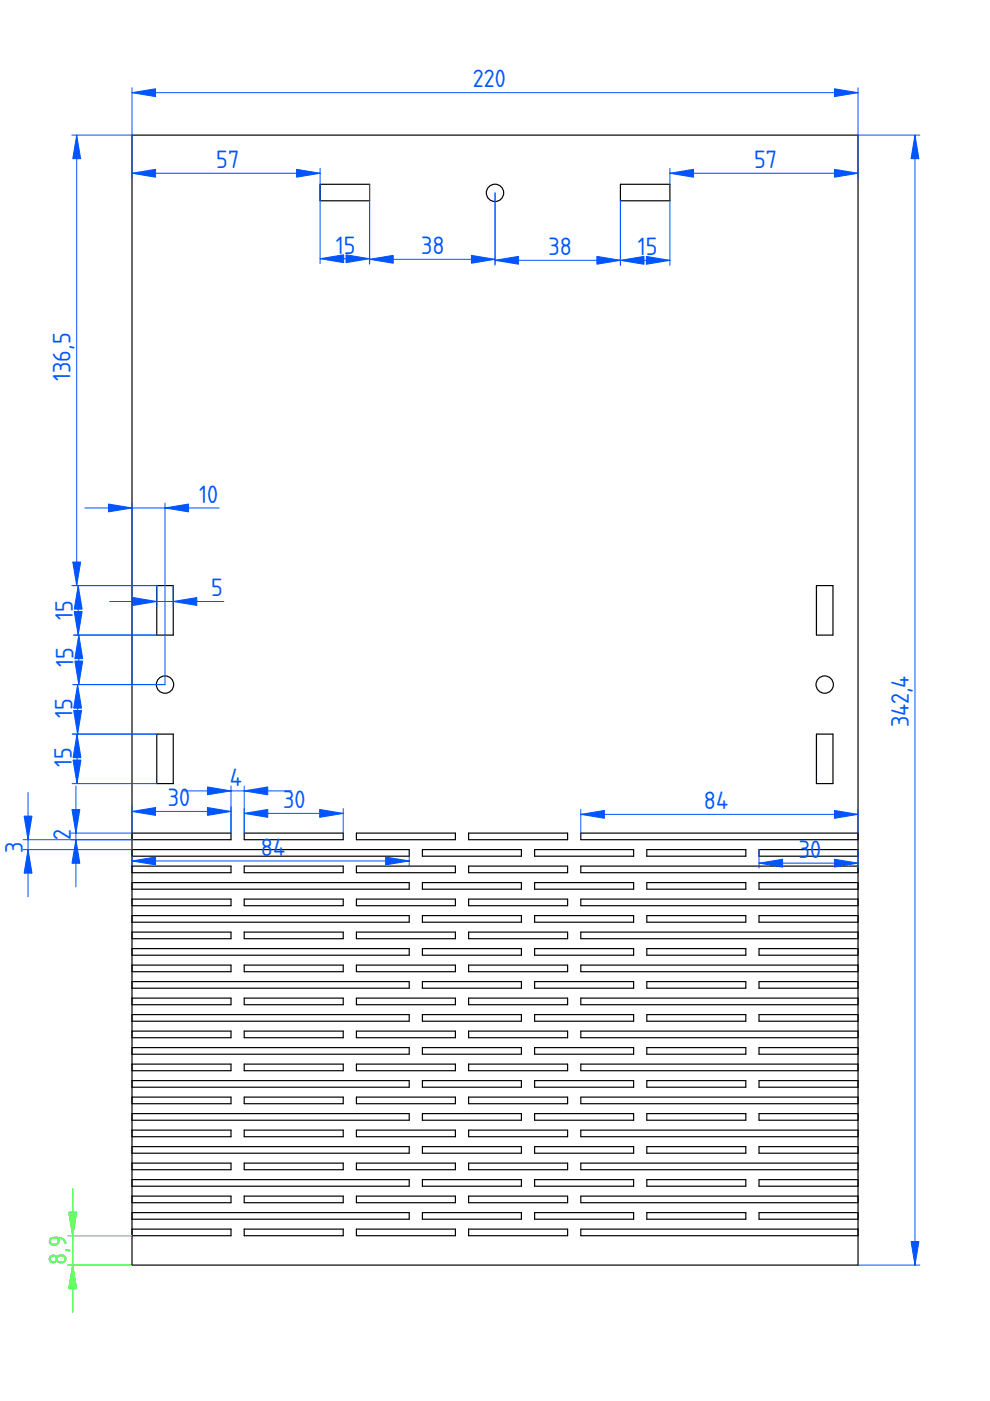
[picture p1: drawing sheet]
<svg xmlns="http://www.w3.org/2000/svg" width="210mm" height="297mm" viewBox="0 0 210 297" stroke-linecap="round" stroke-linejoin="round" font-family="sans-serif">
<defs><g id="words">
<g font-size="5" fill="#05f">
<text x="100.2" y="18.5">220</text>
<text x="45.9" y="35.6">57</text>
<text x="159.9" y="35.6">57</text>
<text x="71.2" y="53.8">15</text>
<text x="89.3" y="53.9">38</text>
<text x="116.3" y="54.1">38</text>
<text x="135.2" y="54.1">15</text>
<text x="14.9" y="80.8" transform="rotate(-90 14.9 80.8)">136,5</text>
<text x="42.2" y="106.6">10</text>
<text x="15.5" y="131.4" transform="rotate(-90 15.5 131.4)">15</text>
<text x="44.8" y="126.4">5</text>
<text x="15.6" y="141.4" transform="rotate(-90 15.6 141.4)">15</text>
<text x="15.4" y="152.1" transform="rotate(-90 15.4 152.1)">15</text>
<text x="192.7" y="154.2" transform="rotate(-90 192.7 154.2)">342,4</text>
<text x="15.2" y="162.6" transform="rotate(-90 15.2 162.6)">15</text>
<text x="48.8" y="166.6">4</text>
<text x="35.6" y="170.9">30</text>
<text x="60" y="171.4">30</text>
<text x="149.2" y="171.6">84</text>
<text x="15" y="178.1" transform="rotate(-90 15 178.1)">2</text>
<text x="4.8" y="180.8" transform="rotate(-90 4.8 180.8)">3</text>
<text x="55.3" y="181.4">84</text>
<text x="169.4" y="181.9">30</text>
</g>
<text font-size="5" fill="#0f0" x="14.1" y="268.2" transform="rotate(-90 14.1 268.2)">8,9</text>
</g></defs>
<g fill="none" stroke="#000" stroke-width=".25">
<path d="M28 28.6h153.9v239.6h-153.9zM67.9 39.1h10.5v3.5h-10.5zM131.5 39.1h10.5v3.5h-10.5zM33.2 124.2h3.5v10.5h-3.5zM173.1 124.2h3.5v10.5h-3.5zM33.2 155.6h3.5v10.5h-3.5zM173.1 155.6h3.5v10.5h-3.5zM28 176.6h21v1.4h-21M51.8 176.6h21v1.4h-21zM75.6 176.6h21v1.4h-21zM99.4 176.6h20.9v1.4h-20.9zM181.9 176.6h-58.8v1.4h58.8"/>
<path d="M28 183.6h21v1.4h-21M28 190.6h21v1.4h-21M28 197.6h21v1.4h-21M28 180.1h58.8v1.4h-58.8M28 187.1h58.8v1.4h-58.8M28 194.1h58.8v1.4h-58.8M51.8 183.6h21v1.4h-21zM51.8 190.6h21v1.4h-21zM51.8 197.6h21v1.4h-21zM75.6 183.6h21v1.4h-21zM75.6 190.6h21v1.4h-21zM75.6 197.6h21v1.4h-21z"/>
<path d="M89.6 180.1h21v1.4h-21zM89.6 187.1h21v1.4h-21zM89.6 194.1h21v1.4h-21zM99.4 183.6h20.9v1.4h-20.9zM99.4 190.6h20.9v1.4h-20.9zM99.4 197.6h20.9v1.4h-20.9zM113.4 180.1h20.9v1.4h-20.9zM113.4 187.1h20.9v1.4h-20.9zM113.4 194.1h20.9v1.4h-20.9zM137.1 180.1h21v1.4h-21zM137.1 187.1h21v1.4h-21zM137.1 194.1h21v1.4h-21z"/>
<path d="M181.9 183.6h-58.8v1.4h58.8M181.9 190.6h-58.8v1.4h58.8M181.9 197.6h-58.8v1.4h58.8M181.9 180.1h-21v1.4h21M181.9 187.1h-21v1.4h21M181.9 194.1h-21v1.4h21M28 204.6h21v1.4h-21M28 211.6h21v1.4h-21M28 218.6h21v1.4h-21M28 201.1h58.8v1.4h-58.8M28 208.1h58.8v1.4h-58.8M28 215.1h58.8v1.4h-58.8"/>
<path d="M51.8 204.6h21v1.4h-21zM51.8 211.6h21v1.4h-21zM51.8 218.6h21v1.4h-21zM75.6 204.6h21v1.4h-21zM75.6 211.6h21v1.4h-21zM75.6 218.6h21v1.4h-21zM89.6 201.1h21v1.4h-21zM89.6 208.1h21v1.4h-21zM89.6 215.1h21v1.4h-21zM99.4 204.6h20.9v1.4h-20.9zM99.4 211.6h20.9v1.4h-20.9zM99.4 218.6h20.9v1.4h-20.9z"/>
<path d="M113.4 201.1h20.9v1.4h-20.9zM113.4 208.1h20.9v1.4h-20.9zM113.4 215.1h20.9v1.4h-20.9zM137.1 201.1h21v1.4h-21zM137.1 208.1h21v1.4h-21zM137.1 215.1h21v1.4h-21zM181.9 204.6h-58.8v1.4h58.8M181.9 211.6h-58.8v1.4h58.8M181.9 218.6h-58.8v1.4h58.8M181.9 201.1h-21v1.4h21M181.9 208.1h-21v1.4h21M181.9 215.1h-21v1.4h21"/>
<path d="M28 225.6h21v1.4h-21M28 232.6h21v1.4h-21M28 239.6h21v1.4h-21M28 222.1h58.8v1.4h-58.8M28 229.1h58.8v1.4h-58.8M28 236.1h58.8v1.4h-58.8M51.8 225.6h21v1.4h-21zM51.8 232.6h21v1.4h-21zM51.8 239.6h21v1.4h-21zM75.6 225.6h21v1.4h-21zM75.6 232.6h21v1.4h-21zM75.6 239.6h21v1.4h-21z"/>
<path d="M89.6 222.1h21v1.4h-21zM89.6 229.1h21v1.4h-21zM89.6 236.1h21v1.4h-21zM99.4 225.6h20.9v1.4h-20.9zM99.4 232.6h20.9v1.4h-20.9zM99.4 239.6h20.9v1.4h-20.9zM113.4 222.1h20.9v1.4h-20.9zM113.4 229.1h20.9v1.4h-20.9zM113.4 236.1h20.9v1.4h-20.9zM137.1 222.1h21v1.4h-21zM137.1 229.1h21v1.4h-21zM137.1 236.1h21v1.4h-21z"/>
<path d="M181.9 225.6h-58.8v1.4h58.8M181.9 232.6h-58.8v1.4h58.8M181.9 239.6h-58.8v1.4h58.8M181.9 222.1h-21v1.4h21M181.9 229.1h-21v1.4h21M181.9 236.1h-21v1.4h21M28 246.6h21v1.4h-21M28 253.6h21v1.4h-21M28 243.1h58.8v1.4h-58.8M28 250.1h58.8v1.4h-58.8M28 257.1h58.8v1.4h-58.8M51.8 246.6h21v1.4h-21z"/>
<path d="M51.8 253.6h21v1.4h-21zM75.6 246.6h21v1.4h-21zM75.6 253.6h21v1.4h-21zM89.6 243.1h21v1.4h-21zM89.6 250.1h21v1.4h-21zM89.6 257.1h21v1.4h-21zM99.4 246.6h20.9v1.4h-20.9zM99.4 253.6h20.9v1.4h-20.9zM113.4 243.1h20.9v1.4h-20.9zM113.4 250.1h20.9v1.4h-20.9zM113.4 257.1h20.9v1.4h-20.9zM137.1 243.1h21v1.4h-21z"/>
<path d="M137.1 250.1h21v1.4h-21zM137.1 257.1h21v1.4h-21zM181.9 246.6h-58.8v1.4h58.8M181.9 253.6h-58.8v1.4h58.8M181.9 243.1h-21v1.4h21M181.9 250.1h-21v1.4h21M181.9 257.1h-21v1.4h21M28 260.6h21v1.4h-21M51.8 260.6h21v1.4h-21zM75.6 260.6h21v1.4h-21zM99.4 260.6h20.9v1.4h-20.9zM181.9 260.6h-58.8v1.4h58.8"/>
<circle cx="105" cy="40.9" r="1.84"/>
<circle cx="35" cy="145.1" r="1.84"/>
<circle cx="174.9" cy="145.1" r="1.84"/>
</g>
<g fill="none" stroke="#05f" stroke-width=".21">
<path d="M28 19.6h153.9M28 18.6v19.2M181.9 18.6v19.2M15.2 28.6h12.8M16.3 28.6v95.6M28 36.7h39.9M67.9 35.7v20.2M78.4 39.1v16.9M142 36.7h39.9M142 35.7v3.4M181.9 28.6h13.1M194 28.6v239.6"/>
<path d="M67.9 54.9h10.5M78.4 55h26.6M105 40.9v15.3M105 55.2h37M131.5 42.6v13.6M142 42.6v13.6M18 107.7h28.5M28 106.7v38.4M35 106.7v38.4h-19.6M15.2 124.2h18v4.4M15.5 134.7h17.7M16.6 124.2v10.5"/>
<path d="M16.7 134.7v10.4M23.2 127.5h24.3M36.7 124.2v4.4M15.3 155.6h17.9M16.3 155.6v10.5M16.5 145.1v10.5M4.9 178h23.1M5.9 168v22.1M15.3 166.1h17.9M16.1 166.6v21.4M28 171v5.6h-12.9M28 172h21"/>
<path d="M39 167.7h22.8M49 166.6v10M51.8 166.6v10M51.8 172.5h21M72.8 171.4v5.2M123.1 172.7h58.8M123.1 171.6v5M181.9 171.6v5M4.9 180.1h23.1M28 181.5v2.1M28 182.5h58.8M86.8 181.5v2.1"/>
<path d="M160.9 183h21M160.9 180.1v3.9M181.9 180.1v3.9M181.9 268.2h13.1"/>
</g>
<g fill="#05f" stroke="#05f" stroke-width=".21">
<path d="M28 19.6l5-.8v1.7z"/>
<path d="M176.9 18.8l5 .8-5 .9z"/>
<path d="M194 28.6l.8 5h-1.6z"/>
<path d="M193.2 263.2h1.6l-.8 5z"/>
<path d="M62.9 35.9l5 .8-5 .9z"/>
<path d="M28 36.7l5-.8v1.7z"/>
<path d="M73.4 54l5 .9-5 .8z"/>
<path d="M67.9 54.9l5-.9v1.7z"/>
<path d="M78.4 55l5-.9v1.7z"/>
<path d="M100 54.1l5 .9-5 .8z"/>
<path d="M126.5 54.4l5 .8-5 .8z"/>
<path d="M105 55.2l5-.8v1.6z"/>
<path d="M131.5 55.2l5-.8v1.6z"/>
<path d="M137 54.4l5 .8-5 .8z"/>
<path d="M176.9 35.9l5 .8-5 .9z"/>
<path d="M142 36.7l5-.8v1.7z"/>
<path d="M35 107.7l5-.8v1.6z"/>
<path d="M23 106.9l5 .8-5 .8z"/>
<path d="M16.3 28.6l.8 5h-1.7z"/>
<path d="M15.4 119.2h1.7l-.8 5z"/>
<path d="M36.7 127.5l5-.8v1.7z"/>
<path d="M28.2 126.7l5 .8-5 .9z"/>
<path d="M16.6 124.2l.8 5h-1.7z"/>
<path d="M15.7 129.7h1.7l-.8 5z"/>
<path d="M15.9 140.1h1.6l-.8 5z"/>
<path d="M16.7 134.7l.8 5h-1.6z"/>
<path d="M15.6 150.6h1.7l-.8 5z"/>
<path d="M16.5 145.1l.8 5h-1.7z"/>
<path d="M16.3 155.6l.9 5h-1.7z"/>
<path d="M15.5 161.1h1.7l-.9 5z"/>
<path d="M16.1 178l.8 5h-1.6z"/>
<path d="M15.3 171.6h1.6l-.8 5z"/>
<path d="M5.9 180.1l.9 5h-1.7z"/>
<path d="M5.1 173h1.7l-.9 5z"/>
<path d="M44 171.2l5 .8-5 .9z"/>
<path d="M28 172l5-.8v1.7z"/>
<path d="M51.8 167.7l5-.8v1.6z"/>
<path d="M44 166.9l5 .8-5 .8z"/>
<path d="M67.8 171.6l5 .9-5 .8z"/>
<path d="M51.8 172.5l5-.9v1.7z"/>
<path d="M123.1 172.7l5-.9v1.7z"/>
<path d="M176.9 171.8l5 .9-5 .8z"/>
<path d="M176.9 182.2l5 .8-5 .8z"/>
<path d="M160.9 183l5-.8v1.6z"/>
<path d="M28 182.5l5-.8v1.7z"/>
<path d="M81.8 181.7l5 .8-5 .9z"/>
</g>
<path d="M15.4 252v26.2M14.4 262h13.6M14.4 268.2h13.6" fill="none" stroke="#0f0" stroke-width=".21"/>
<g fill="#0f0" stroke="#0f0" stroke-width=".21">
<path d="M14.6 257h1.6l-.8 5z"/>
<path d="M15.4 268.2l.8 5h-1.6z"/>
</g>
<use href="#words"/>
</svg>
